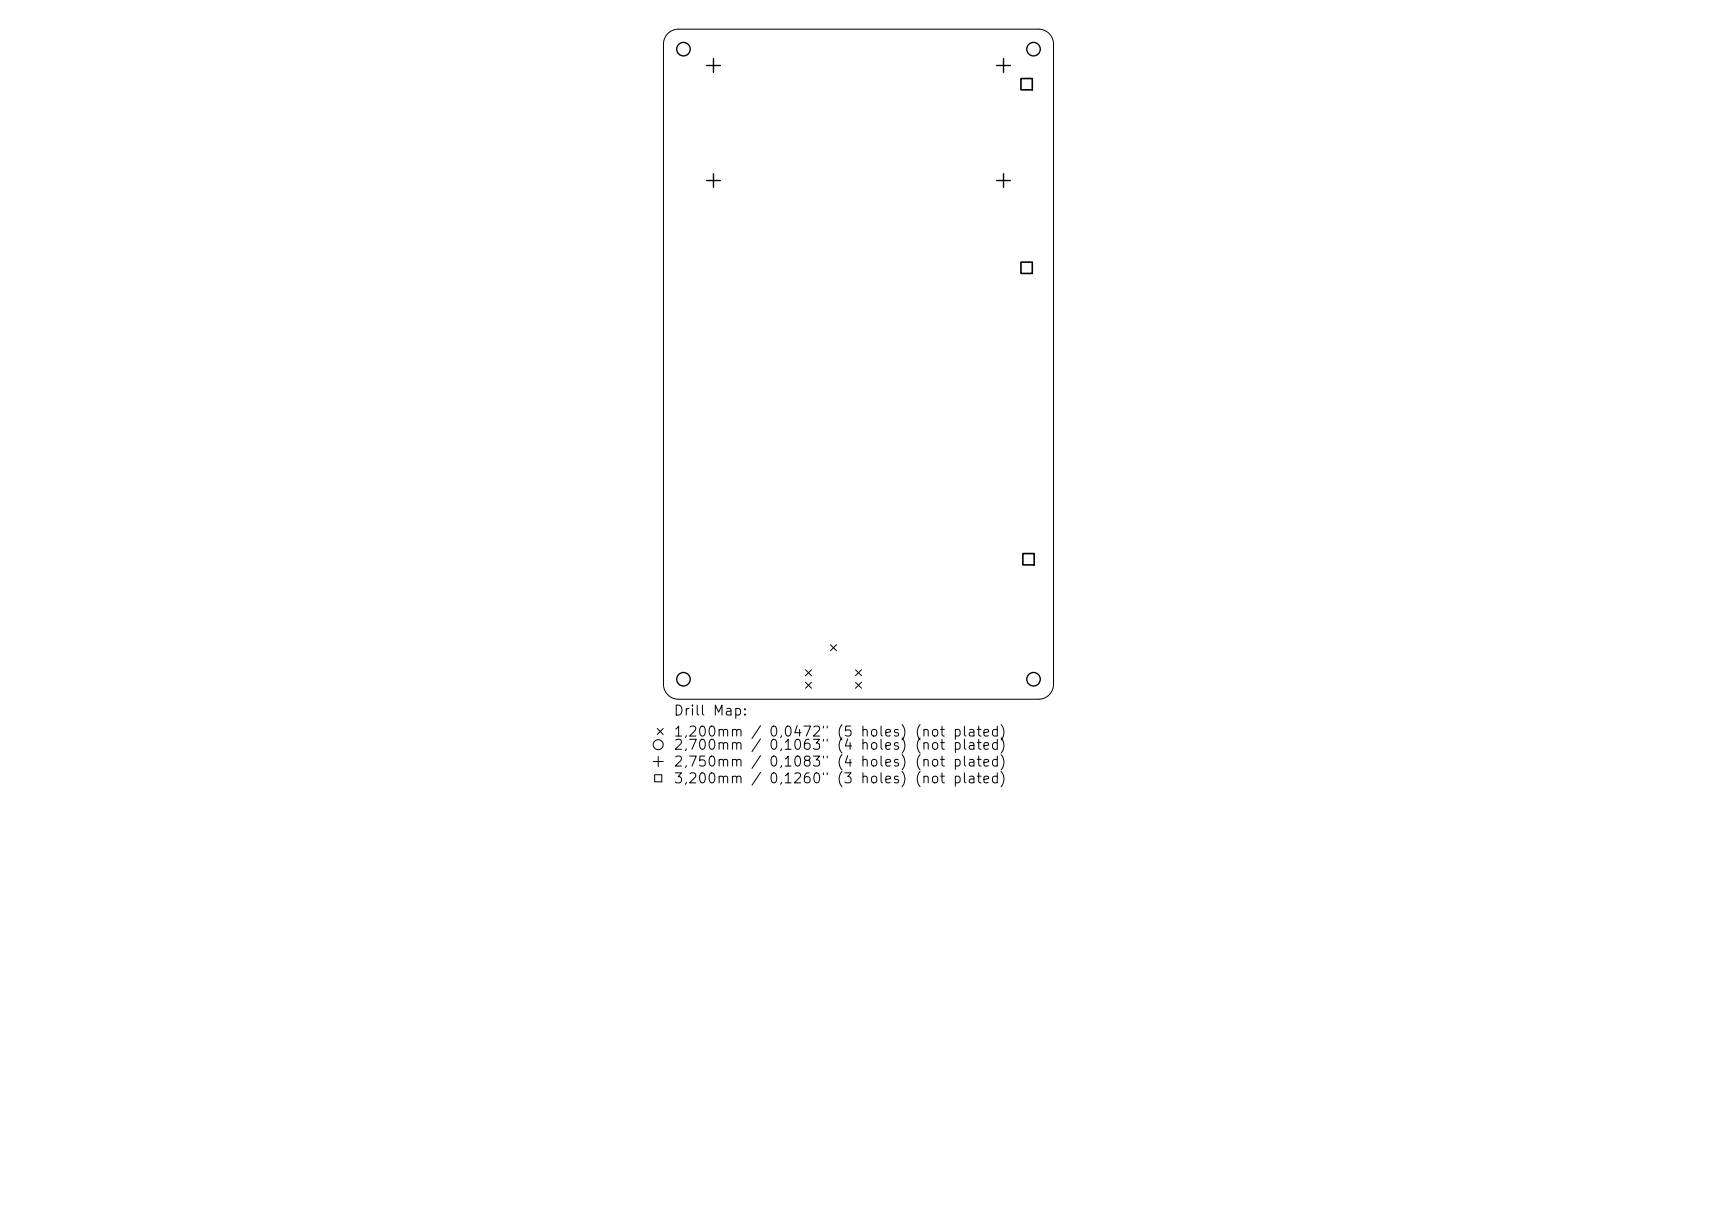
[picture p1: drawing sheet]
<svg xmlns="http://www.w3.org/2000/svg" width="297mm" height="210mm" viewBox="0 0 297 210" stroke-linecap="round" stroke-linejoin="round" font-family="sans-serif">
<defs><g id="words">
<g font-size="1.7">
<text x="116.4" y="124.2">Drill Map:</text>
<text x="116.4" y="127.9">1,200mm / 0,0472&quot; (5 holes) (not plated)</text>
<text x="116.4" y="130.1">2,700mm / 0,1063&quot; (4 holes) (not plated)</text>
<text x="116.4" y="133">2,750mm / 0,1083&quot; (4 holes) (not plated)</text>
<text x="116.4" y="135.9">3,200mm / 0,1260&quot; (3 holes) (not plated)</text>
</g>
</g></defs>
<g fill="none" stroke="#000" stroke-width=".17">
<path d="M115.5 5.8a2.6 2.6 0 0 1 1.9-.8h62.2a2.6 2.6 0 0 1 2.6 2.6v110.8a2.6 2.6 0 0 1-2.6 2.6h-62.2a2.6 2.6 0 0 1-2.6-2.6v-110.8a2.59 2.59 0 0 1 .7-1.8zM139.3 115.9l1.1 1M139.3 118l1.1 1.1M140.4 115.9l-1.1 1M140.4 118l-1.1 1.1M143.7 111.5l1 1.1M144.7 111.5l-1 1.1M148 115.9l1 1M148 118l1 1.1M149 115.9l-1 1M149 118l-1 1.1M113 131.7h1.7"/>
<path d="M113.2 134h1.3v1.2h-1.3zM113.7 126l1 1.1M113.9 130.9v1.7M114.7 126l-1 1.1"/>
<circle cx="113.9" cy="128.8" r=".87"/>
</g>
<g fill="none" stroke="#000" stroke-width=".23">
<circle cx="118.2" cy="8.5" r="1.17"/>
<circle cx="178.8" cy="8.5" r="1.17"/>
<circle cx="118.2" cy="117.5" r="1.17"/>
<circle cx="178.8" cy="117.5" r="1.17"/>
</g>
<path d="M122.2 11.3h2.4M123.4 10.1v2.4M172.4 11.3h2.4M173.6 10.1v2.4M122.2 31.2h2.4M123.4 30v2.4M172.4 31.2h2.4M173.6 30v2.4" fill="none" stroke="#000" stroke-width=".24"/>
<path d="M176.6 13.6h2v1.9h-2zM176.6 45.3h2v2h-2zM176.9 95.8h2v1.9h-2z" fill="none" stroke="#000" stroke-width=".28"/>
<use href="#words"/>
</svg>
